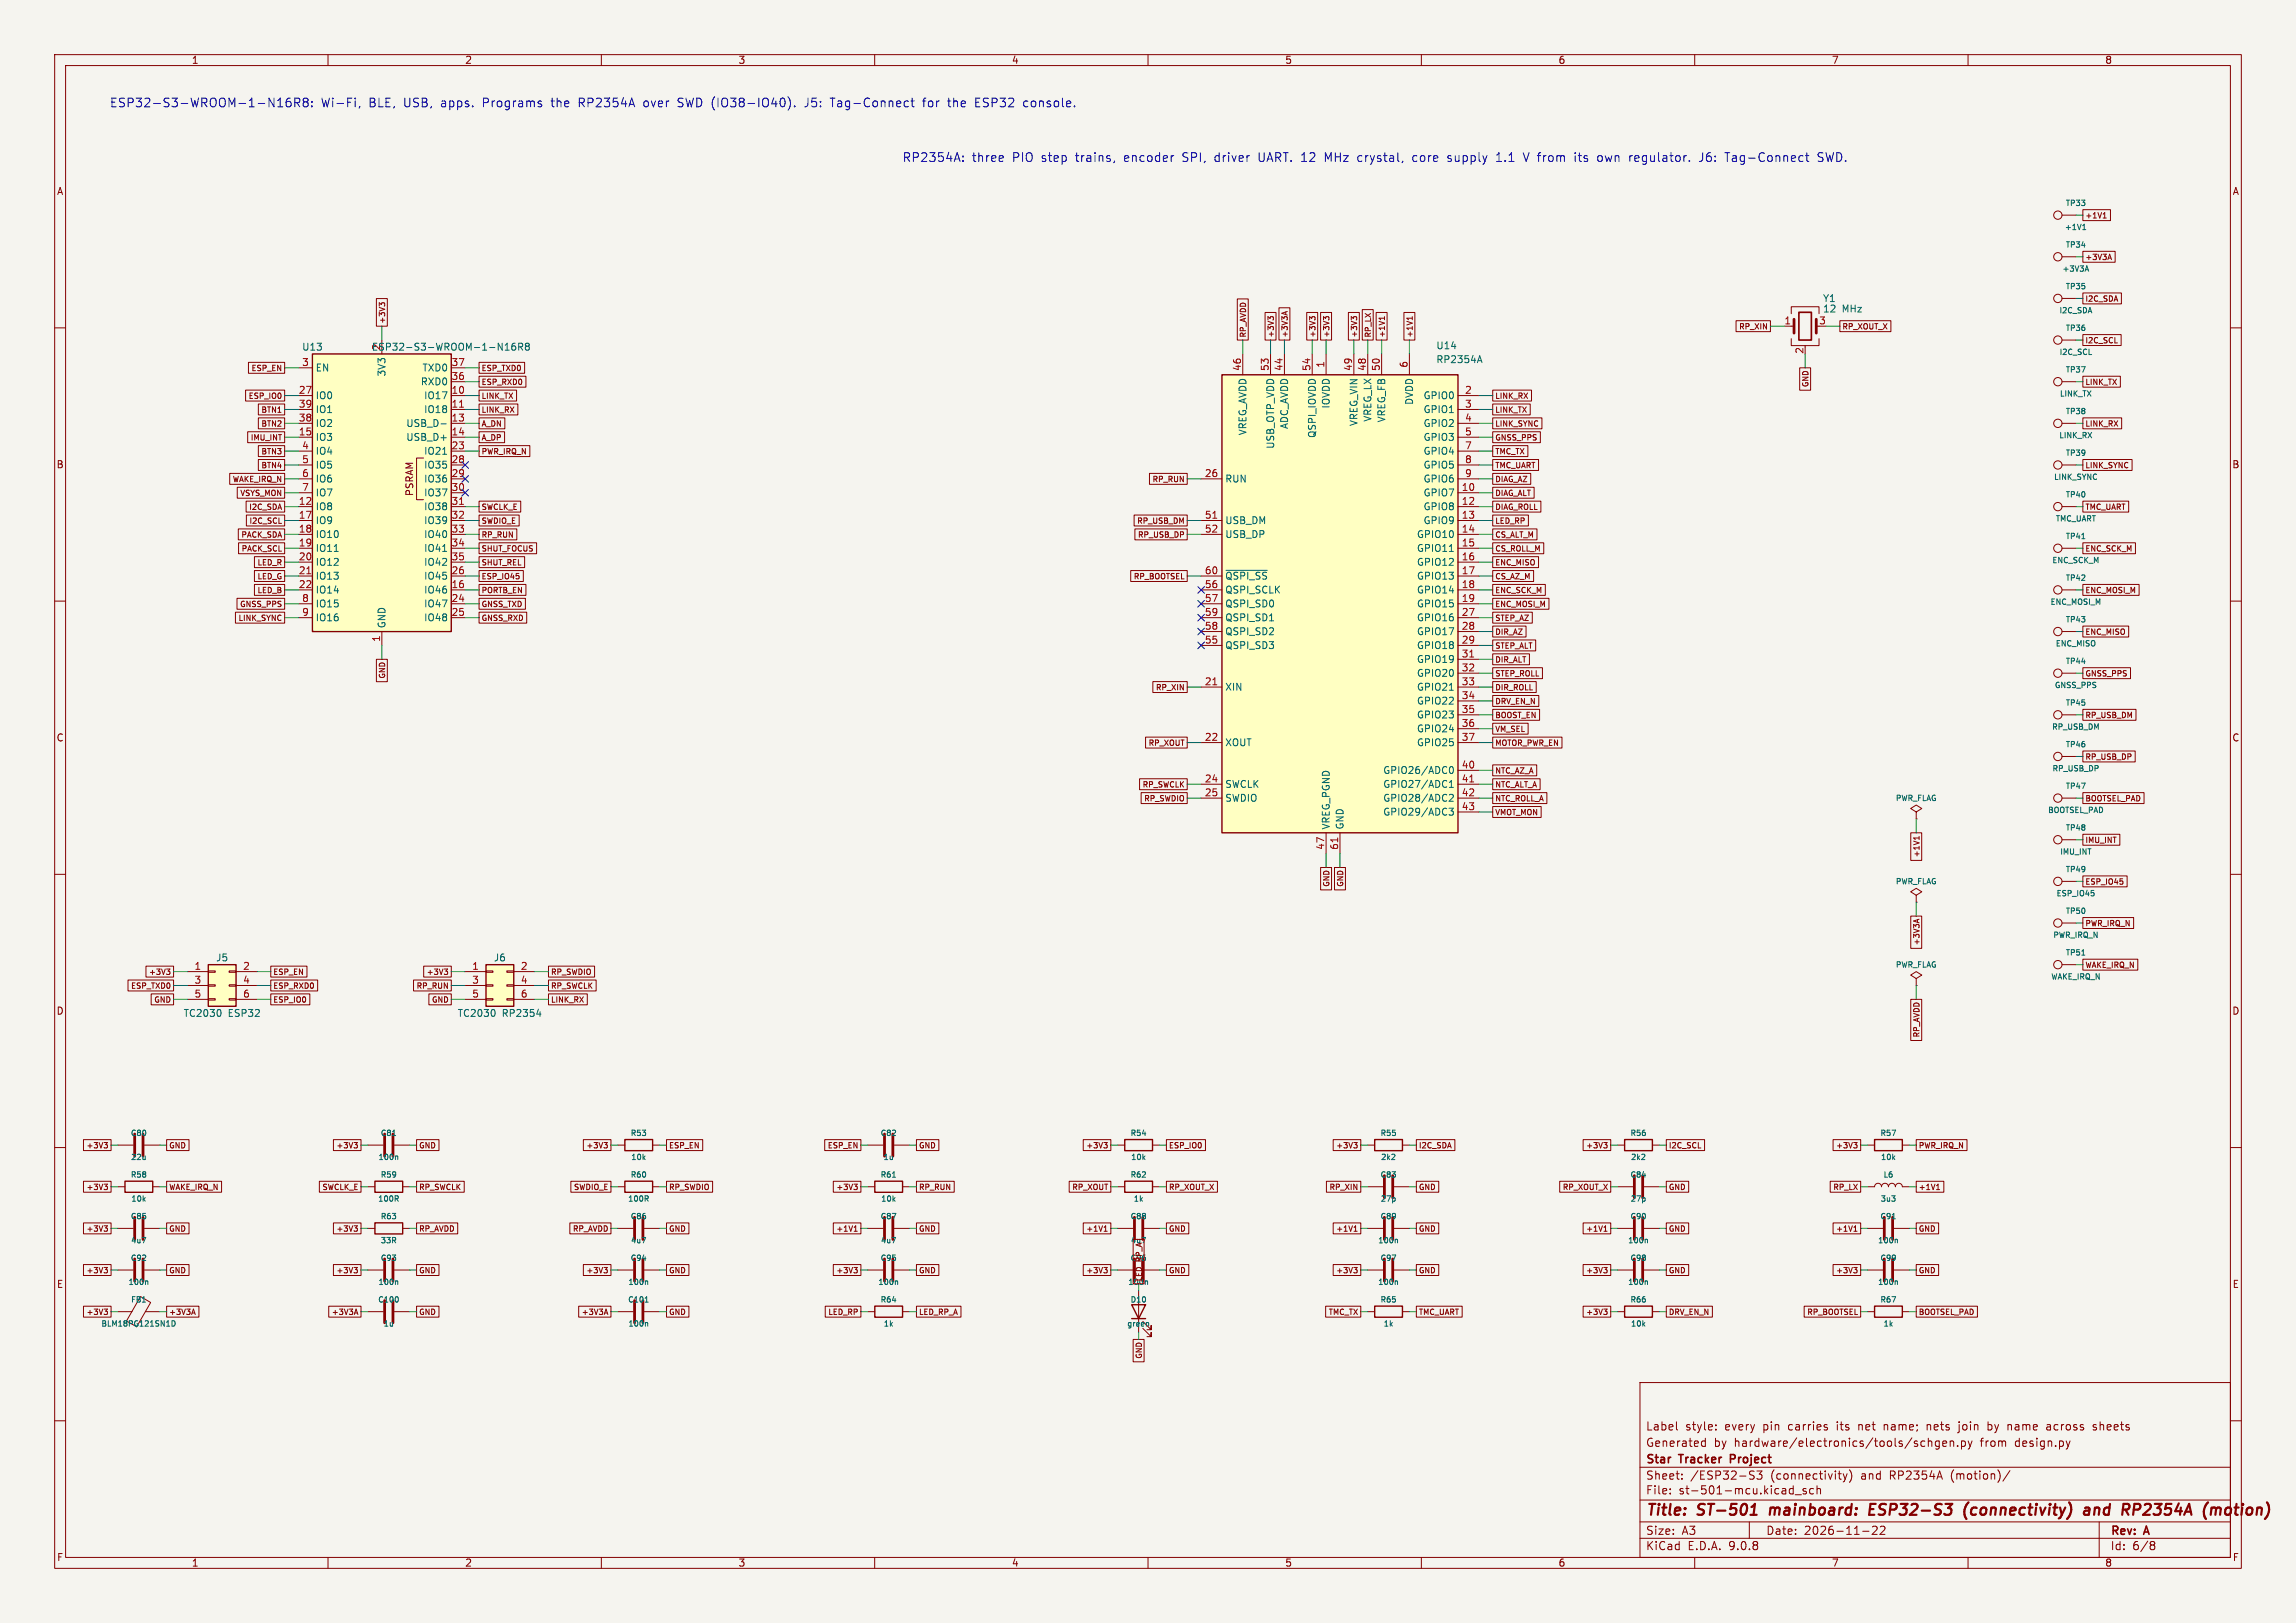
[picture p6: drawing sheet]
<svg xmlns="http://www.w3.org/2000/svg" width="420mm" height="297mm" viewBox="0 0 420 297" stroke-linecap="round" stroke-linejoin="round" font-family="sans-serif">
<defs><g id="words">
<g font-size="2.8" fill="#840000">
<text x="301" y="277.9">Title:</text>
<text x="310.6" y="277.9">ST-501</text>
<text x="324.6" y="277.9">mainboard:</text>
<text x="343.6" y="277.9">ESP32-S3</text>
<text x="361.7" y="277.9">(connectivity)</text>
<text x="384.5" y="277.9">and</text>
<text x="392.3" y="277.9">RP2354A</text>
<text x="407.9" y="277.9">(motion)</text>
</g>
<g font-size="2.2" fill="#0000c2">
<text x="20" y="19.8">ESP32-S3-WROOM-1-N16R8:</text>
<text x="58.7" y="19.8">Wi-Fi,</text>
<text x="67.5" y="19.8">BLE,</text>
<text x="74" y="19.8">USB,</text>
<text x="80.9" y="19.8">apps.</text>
<text x="88.6" y="19.8">Programs</text>
<text x="101.4" y="19.8">the</text>
<text x="106.4" y="19.8">RP2354A</text>
<text x="118.5" y="19.8">over</text>
<text x="124.9" y="19.8">SWD (IO38-IO40).</text>
<text x="148.4" y="19.8">J5:</text>
<text x="153.2" y="19.8">Tag-Connect</text>
<text x="170.3" y="19.8">for</text>
<text x="175" y="19.8">the</text>
<text x="180.1" y="19.8">ESP32</text>
<text x="189.1" y="19.8">console.</text>
<text x="165" y="29.8">RP2354A:</text>
<text x="177.8" y="29.8">three</text>
<text x="185.2" y="29.8">PIO step</text>
<text x="197" y="29.8">trains,</text>
<text x="206" y="29.8">encoder</text>
<text x="216.8" y="29.8">SPI,</text>
<text x="222.8" y="29.8">driver</text>
<text x="230.9" y="29.8">UART. 12</text>
<text x="243.3" y="29.8">MHz</text>
<text x="249.5" y="29.8">crystal,</text>
<text x="259.7" y="29.8">core</text>
<text x="266.2" y="29.8">supply</text>
<text x="275.3" y="29.8">1.1</text>
<text x="280.4" y="29.8">V from</text>
<text x="290" y="29.8">its</text>
<text x="294.3" y="29.8">own</text>
<text x="300.3" y="29.8">regulator.</text>
<text x="313.3" y="29.8">J6:</text>
<text x="318.1" y="29.8">Tag-Connect</text>
<text x="335.2" y="29.8">SWD.</text>
</g>
<g font-size="2.1" fill="#840000">
<text x="301" y="262">Label</text>
<text x="308.3" y="262">style:</text>
<text x="315.6" y="262">every</text>
<text x="322.7" y="262">pin</text>
<text x="327.4" y="262">carries</text>
<text x="336.4" y="262">its</text>
<text x="340.5" y="262">net</text>
<text x="345.3" y="262">name;</text>
<text x="353.3" y="262">nets</text>
<text x="359.3" y="262">join</text>
<text x="364.8" y="262">by</text>
<text x="368.6" y="262">name</text>
<text x="375.9" y="262">across</text>
<text x="384.5" y="262">sheets</text>
<text x="301" y="268.2">Star</text>
<text x="301" y="265">Generated</text>
<text x="307.3" y="268.2">Tracker</text>
<text x="313.5" y="265">by</text>
<text x="317.2" y="268.2">Project</text>
<text x="317.3" y="265">hardware/electronics/tools/schgen.py</text>
<text x="362.5" y="265">from</text>
<text x="368.9" y="265">design.py</text>
<text x="301" y="273.7">File:</text>
<text x="301" y="271">Sheet:</text>
<text x="307.1" y="273.7">st-501-mcu.kicad_sch</text>
<text x="309.2" y="271">/ESP32-S3</text>
<text x="323.9" y="271">(connectivity)</text>
<text x="340.6" y="271">and</text>
<text x="346" y="271">RP2354A</text>
<text x="357.3" y="271">(motion)/</text>
<text x="301" y="281.1">Size:</text>
<text x="307.6" y="281.1">A3</text>
<text x="323" y="281.1">Date:</text>
<text x="330" y="281.1">2026-11-22</text>
<text x="386" y="281.3">Rev:</text>
<text x="392.4" y="281.3">A</text>
<text x="301" y="283.9">KiCad</text>
<text x="308.7" y="283.9">E.D.A.</text>
<text x="316.3" y="283.9">9.0.8</text>
<text x="386" y="283.9">Id:</text>
<text x="390.1" y="283.9">6/8</text>
</g>
<g font-size="1.8" fill="#840000">
<text x="35" y="11.9">1</text>
<text x="85" y="11.9">2</text>
<text x="135" y="11.9">3</text>
<text x="185" y="11.9">4</text>
<text x="235" y="11.9">5</text>
<text x="285" y="11.9">6</text>
<text x="335" y="11.9">7</text>
<text x="385" y="11.9">8</text>
<text x="10.3" y="35.9">A</text>
<text x="408.3" y="35.9">A</text>
<text x="10.3" y="85.9">B</text>
<text x="408.2" y="85.9">B</text>
<text x="75.8" y="90.9" transform="rotate(-90 75.8 90.9)">PSRAM</text>
<text x="10.3" y="135.9">C</text>
<text x="408.2" y="135.9">C</text>
<text x="10.3" y="185.9">D</text>
<text x="408.2" y="185.9">D</text>
<text x="10.3" y="235.9">E</text>
<text x="408.3" y="235.9">E</text>
<text x="10.3" y="285.9">F</text>
<text x="35" y="286.9">1</text>
<text x="85" y="286.9">2</text>
<text x="135" y="286.9">3</text>
<text x="185" y="286.9">4</text>
<text x="235" y="286.9">5</text>
<text x="285" y="286.9">6</text>
<text x="335" y="286.9">7</text>
<text x="385" y="286.9">8</text>
<text x="408.3" y="285.9">F</text>
</g>
<g font-size="1.8" fill="#a90000">
<text x="326.3" y="59.4">1</text>
<text x="332.7" y="59.4">3</text>
<text x="329.9" y="64.8" transform="rotate(-90 329.9 64.8)">2</text>
<text x="55.2" y="67.1">3</text>
<text x="82.5" y="67.1">37</text>
<text x="82.5" y="69.6">36</text>
<text x="227.1" y="68" transform="rotate(-90 227.1 68)">46</text>
<text x="232.2" y="68" transform="rotate(-90 232.2 68)">53</text>
<text x="234.7" y="68" transform="rotate(-90 234.7 68)">44</text>
<text x="239.8" y="68" transform="rotate(-90 239.8 68)">54</text>
<text x="242.3" y="67.4" transform="rotate(-90 242.3 67.4)">1</text>
<text x="247.4" y="68" transform="rotate(-90 247.4 68)">49</text>
<text x="249.9" y="68" transform="rotate(-90 249.9 68)">48</text>
<text x="252.5" y="68" transform="rotate(-90 252.5 68)">50</text>
<text x="257.6" y="67.4" transform="rotate(-90 257.6 67.4)">6</text>
<text x="54.6" y="72.1">27</text>
<text x="54.6" y="74.7">39</text>
<text x="54.6" y="77.2">38</text>
<text x="82.5" y="72.1">10</text>
<text x="82.5" y="74.7">11</text>
<text x="82.5" y="77.2">13</text>
<text x="267.9" y="72.1">2</text>
<text x="267.9" y="74.7">3</text>
<text x="267.9" y="77.2">4</text>
<text x="54.6" y="79.8">15</text>
<text x="55.2" y="82.3">4</text>
<text x="82.5" y="79.8">14</text>
<text x="82.5" y="82.3">23</text>
<text x="267.9" y="79.8">5</text>
<text x="267.9" y="82.3">7</text>
<text x="55.2" y="84.8">5</text>
<text x="55.2" y="87.4">6</text>
<text x="55.2" y="89.9">7</text>
<text x="82.5" y="84.8">28</text>
<text x="82.5" y="87.4">29</text>
<text x="82.5" y="89.9">30</text>
<text x="220.3" y="87.4">26</text>
<text x="267.3" y="89.9">10</text>
<text x="267.9" y="84.8">8</text>
<text x="267.9" y="87.4">9</text>
<text x="54.6" y="92.5">12</text>
<text x="54.6" y="95">17</text>
<text x="82.5" y="92.5">31</text>
<text x="82.5" y="95">32</text>
<text x="220.3" y="95">51</text>
<text x="267.3" y="92.5">12</text>
<text x="267.3" y="95">13</text>
<text x="54.6" y="97.5">18</text>
<text x="54.6" y="100.1">19</text>
<text x="82.5" y="97.5">33</text>
<text x="82.5" y="100.1">34</text>
<text x="220.3" y="97.5">52</text>
<text x="267.3" y="97.5">14</text>
<text x="267.3" y="100.1">15</text>
<text x="54.6" y="102.6">20</text>
<text x="54.6" y="105.2">21</text>
<text x="54.6" y="107.7">22</text>
<text x="82.5" y="102.6">35</text>
<text x="82.5" y="105.2">26</text>
<text x="82.5" y="107.7">16</text>
<text x="220.3" y="105.2">60</text>
<text x="220.3" y="107.7">56</text>
<text x="267.3" y="102.6">16</text>
<text x="267.3" y="105.2">17</text>
<text x="267.3" y="107.7">18</text>
<text x="55.2" y="110.2">8</text>
<text x="55.2" y="112.8">9</text>
<text x="82.5" y="110.2">24</text>
<text x="82.5" y="112.8">25</text>
<text x="220.3" y="110.2">57</text>
<text x="220.3" y="112.8">59</text>
<text x="267.3" y="110.2">19</text>
<text x="267.3" y="112.8">27</text>
<text x="69.6" y="117.5" transform="rotate(-90 69.6 117.5)">1</text>
<text x="220.3" y="115.3">58</text>
<text x="220.3" y="117.9">55</text>
<text x="267.3" y="115.3">28</text>
<text x="267.3" y="117.9">29</text>
<text x="220.3" y="125.5">21</text>
<text x="267.3" y="120.4">31</text>
<text x="267.3" y="122.9">32</text>
<text x="267.3" y="125.5">33</text>
<text x="267.3" y="128">34</text>
<text x="267.3" y="130.6">35</text>
<text x="220.3" y="135.6">22</text>
<text x="267.3" y="133.1">36</text>
<text x="267.3" y="135.6">37</text>
<text x="220.3" y="143.3">24</text>
<text x="267.3" y="140.7">40</text>
<text x="267.3" y="143.3">41</text>
<text x="220.3" y="145.8">25</text>
<text x="267.3" y="145.8">42</text>
<text x="267.3" y="148.3">43</text>
<text x="242.3" y="155.6" transform="rotate(-90 242.3 155.6)">47</text>
<text x="244.9" y="155.6" transform="rotate(-90 244.9 155.6)">61</text>
<text x="35.5" y="177.5">1</text>
<text x="44.4" y="177.5">2</text>
<text x="86.3" y="177.5">1</text>
<text x="95.2" y="177.5">2</text>
<text x="35.5" y="180.1">3</text>
<text x="35.5" y="182.6">5</text>
<text x="44.4" y="180.1">4</text>
<text x="44.4" y="182.6">6</text>
<text x="86.3" y="180.1">3</text>
<text x="86.3" y="182.6">5</text>
<text x="95.2" y="180.1">4</text>
<text x="95.2" y="182.6">6</text>
</g>
<g font-size="1.8" fill="#006464">
<text x="333.4" y="55.5">Y1</text>
<text x="333.4" y="57.4">12</text>
<text x="337" y="57.4">MHz</text>
<text x="55.2" y="64.4">U13</text>
<text x="67.9" y="64.4">ESP32-S3-WROOM-1-N16R8</text>
<text x="69.6" y="64.2" transform="rotate(-90 69.6 64.2)">2</text>
<text x="262.6" y="64.1">U14</text>
<text x="57.7" y="68.2">EN</text>
<text x="70.7" y="69" transform="rotate(-90 70.7 69)">3V3</text>
<text x="76.9" y="70.7">RXD0</text>
<text x="77.2" y="68.2">TXD0</text>
<text x="262.6" y="66.6">RP2354A</text>
<text x="57.7" y="73.3">IO0</text>
<text x="57.7" y="75.8">IO1</text>
<text x="77.5" y="73.3">IO17</text>
<text x="77.5" y="75.8">IO18</text>
<text x="243.4" y="74.9" transform="rotate(-90 243.4 74.9)">IOVDD</text>
<text x="251.1" y="77.3" transform="rotate(-90 251.1 77.3)">VREG_LX</text>
<text x="253.6" y="77.4" transform="rotate(-90 253.6 77.4)">VREG_FB</text>
<text x="258.7" y="74.2" transform="rotate(-90 258.7 74.2)">DVDD</text>
<text x="260.3" y="73.3">GPIO0</text>
<text x="260.3" y="75.8">GPIO1</text>
<text x="57.7" y="78.3">IO2</text>
<text x="57.7" y="80.9">IO3</text>
<text x="57.7" y="83.4">IO4</text>
<text x="74.2" y="78.3">USB_D-</text>
<text x="74.2" y="80.9">USB_D+</text>
<text x="77.5" y="83.4">IO21</text>
<text x="228.2" y="79.8" transform="rotate(-90 228.2 79.8)">VREG_AVDD</text>
<text x="233.3" y="82.2" transform="rotate(-90 233.3 82.2)">USB_OTP_VDD</text>
<text x="235.8" y="78.6" transform="rotate(-90 235.8 78.6)">ADC_AVDD</text>
<text x="240.9" y="80.2" transform="rotate(-90 240.9 80.2)">QSPI_IOVDD</text>
<text x="248.5" y="78.1" transform="rotate(-90 248.5 78.1)">VREG_VIN</text>
<text x="260.3" y="78.3">GPIO2</text>
<text x="260.3" y="80.9">GPIO3</text>
<text x="260.3" y="83.4">GPIO4</text>
<text x="57.7" y="86">IO5</text>
<text x="57.7" y="88.5">IO6</text>
<text x="77.5" y="86">IO35</text>
<text x="77.5" y="88.5">IO36</text>
<text x="224" y="88.5">RUN</text>
<text x="260.3" y="86">GPIO5</text>
<text x="260.3" y="88.5">GPIO6</text>
<text x="57.7" y="91">IO7</text>
<text x="57.7" y="93.6">IO8</text>
<text x="77.5" y="91">IO37</text>
<text x="77.5" y="93.6">IO38</text>
<text x="260.3" y="91">GPIO7</text>
<text x="260.3" y="93.6">GPIO8</text>
<text x="57.7" y="96.1">IO9</text>
<text x="57.7" y="98.7">IO10</text>
<text x="57.7" y="101.2">IO11</text>
<text x="77.5" y="96.1">IO39</text>
<text x="77.5" y="98.7">IO40</text>
<text x="77.5" y="101.2">IO41</text>
<text x="224" y="96.1">USB_DM</text>
<text x="224" y="98.7">USB_DP</text>
<text x="259.1" y="98.7">GPIO10</text>
<text x="259.1" y="101.2">GPIO11</text>
<text x="260.3" y="96.1">GPIO9</text>
<text x="57.7" y="103.7">IO12</text>
<text x="57.7" y="106.3">IO13</text>
<text x="77.5" y="103.7">IO42</text>
<text x="77.5" y="106.3">IO45</text>
<text x="224" y="106.3">~{QSPI_SS}</text>
<text x="259.1" y="103.7">GPIO12</text>
<text x="259.1" y="106.3">GPIO13</text>
<text x="57.7" y="108.8">IO14</text>
<text x="57.7" y="111.4">IO15</text>
<text x="57.7" y="113.9">IO16</text>
<text x="77.5" y="108.8">IO46</text>
<text x="77.5" y="111.4">IO47</text>
<text x="77.5" y="113.9">IO48</text>
<text x="224" y="108.8">QSPI_SCLK</text>
<text x="224" y="111.4">QSPI_SD0</text>
<text x="224" y="113.9">QSPI_SD1</text>
<text x="259.1" y="108.8">GPIO14</text>
<text x="259.1" y="111.4">GPIO15</text>
<text x="259.1" y="113.9">GPIO16</text>
<text x="70.7" y="115.1" transform="rotate(-90 70.7 115.1)">GND</text>
<text x="224" y="116.4">QSPI_SD2</text>
<text x="224" y="119">QSPI_SD3</text>
<text x="259.1" y="116.4">GPIO17</text>
<text x="259.1" y="119">GPIO18</text>
<text x="259.1" y="121.5">GPIO19</text>
<text x="259.1" y="124.1">GPIO20</text>
<text x="224" y="126.6">XIN</text>
<text x="259.1" y="126.6">GPIO21</text>
<text x="259.1" y="129.1">GPIO22</text>
<text x="259.1" y="131.7">GPIO23</text>
<text x="224" y="136.8">XOUT</text>
<text x="259.1" y="134.2">GPIO24</text>
<text x="259.1" y="136.8">GPIO25</text>
<text x="252.9" y="141.8">GPIO26/ADC0</text>
<text x="224" y="144.4">SWCLK</text>
<text x="224" y="146.9">SWDIO</text>
<text x="252.9" y="144.4">GPIO27/ADC1</text>
<text x="252.9" y="146.9">GPIO28/ADC2</text>
<text x="252.9" y="149.5">GPIO29/ADC3</text>
<text x="243.4" y="151.9" transform="rotate(-90 243.4 151.9)">VREG_PGND</text>
<text x="246" y="151.9" transform="rotate(-90 246 151.9)">GND</text>
<text x="39.4" y="176.1">J5</text>
<text x="90.2" y="176.1">J6</text>
<text x="33.5" y="186.3">TC2030</text>
<text x="41.7" y="186.3">ESP32</text>
<text x="83.6" y="186.3">TC2030</text>
<text x="91.9" y="186.3">RP2354</text>
</g>
<g font-size="1.4" fill="#006464">
<text x="377.8" y="37.9">TP33</text>
<text x="377.6" y="42.3">+1V1</text>
<text x="377.8" y="45.5">TP34</text>
<text x="377.2" y="49.9">+3V3A</text>
<text x="377.8" y="53.1">TP35</text>
<text x="376.6" y="57.5">I2C_SDA</text>
<text x="376.6" y="65.2">I2C_SCL</text>
<text x="377.8" y="60.8">TP36</text>
<text x="377.8" y="68.4">TP37</text>
<text x="376.7" y="72.8">LINK_TX</text>
<text x="377.8" y="76">TP38</text>
<text x="376.6" y="80.4">LINK_RX</text>
<text x="377.8" y="83.6">TP39</text>
<text x="375.6" y="88">LINK_SYNC</text>
<text x="375.9" y="95.6">TMC_UART</text>
<text x="377.8" y="91.2">TP40</text>
<text x="377.8" y="98.9">TP41</text>
<text x="375.3" y="103.3">ENC_SCK_M</text>
<text x="377.8" y="106.5">TP42</text>
<text x="375" y="110.9">ENC_MOSI_M</text>
<text x="375.9" y="118.5">ENC_MISO</text>
<text x="377.8" y="114.1">TP43</text>
<text x="377.8" y="121.7">TP44</text>
<text x="375.8" y="126.1">GNSS_PPS</text>
<text x="377.8" y="129.3">TP45</text>
<text x="375.3" y="133.7">RP_USB_DM</text>
<text x="377.8" y="137">TP46</text>
<text x="375.3" y="141.4">RP_USB_DP</text>
<text x="346.7" y="146.8">PWR_FLAG</text>
<text x="374.5" y="149">BOOTSEL_PAD</text>
<text x="377.8" y="144.6">TP47</text>
<text x="377.8" y="152.2">TP48</text>
<text x="376.7" y="156.6">IMU_INT</text>
<text x="377.8" y="159.8">TP49</text>
<text x="346.7" y="162">PWR_FLAG</text>
<text x="376.1" y="164.2">ESP_IO45</text>
<text x="377.8" y="167.4">TP50</text>
<text x="375.5" y="171.8">PWR_IRQ_N</text>
<text x="346.7" y="177.3">PWR_FLAG</text>
<text x="375.1" y="179.5">WAKE_IRQ_N</text>
<text x="377.8" y="175.1">TP51</text>
<text x="23.8" y="208.1">C80</text>
<text x="69.5" y="208.1">C81</text>
<text x="115.3" y="208.1">R53</text>
<text x="161" y="208.1">C82</text>
<text x="206.7" y="208.1">R54</text>
<text x="252.4" y="208.1">R55</text>
<text x="298.1" y="208.1">R56</text>
<text x="343.9" y="208.1">R57</text>
<text x="23.8" y="215.7">R58</text>
<text x="23.9" y="212.5">22u</text>
<text x="69.1" y="212.5">100n</text>
<text x="69.5" y="215.7">R59</text>
<text x="115.3" y="215.7">R60</text>
<text x="115.4" y="212.5">10k</text>
<text x="161" y="215.7">R61</text>
<text x="161.5" y="212.5">1u</text>
<text x="206.7" y="215.7">R62</text>
<text x="206.8" y="212.5">10k</text>
<text x="252.4" y="215.7">C83</text>
<text x="252.5" y="212.5">2k2</text>
<text x="298.1" y="215.7">C84</text>
<text x="298.2" y="212.5">2k2</text>
<text x="344" y="212.5">10k</text>
<text x="344.4" y="215.7">L6</text>
<text x="23.9" y="220.1">10k</text>
<text x="69.1" y="220.1">100R</text>
<text x="114.8" y="220.1">100R</text>
<text x="161.1" y="220.1">10k</text>
<text x="207.3" y="220.1">1k</text>
<text x="252.5" y="220.1">27p</text>
<text x="298.2" y="220.1">27p</text>
<text x="343.9" y="220.1">3u3</text>
<text x="23.8" y="223.3">C85</text>
<text x="23.9" y="227.7">4u7</text>
<text x="69.5" y="223.3">R63</text>
<text x="69.5" y="227.7">33R</text>
<text x="115.3" y="223.3">C86</text>
<text x="115.3" y="227.7">4u7</text>
<text x="161" y="223.3">C87</text>
<text x="161" y="227.7">4u7</text>
<text x="206.7" y="223.3">C88</text>
<text x="252" y="227.7">100n</text>
<text x="252.4" y="223.3">C89</text>
<text x="297.7" y="227.7">100n</text>
<text x="298.1" y="223.3">C90</text>
<text x="343.4" y="227.7">100n</text>
<text x="343.9" y="223.3">C91</text>
<text x="23.8" y="230.9">C92</text>
<text x="69.5" y="230.9">C93</text>
<text x="115.3" y="230.9">C94</text>
<text x="161" y="230.9">C95</text>
<text x="252.4" y="230.9">C97</text>
<text x="298.1" y="230.9">C98</text>
<text x="343.9" y="230.9">C99</text>
<text x="23.4" y="235.3">100n</text>
<text x="23.9" y="238.6">FB1</text>
<text x="69.1" y="238.6">C100</text>
<text x="69.1" y="235.3">100n</text>
<text x="114.8" y="238.6">C101</text>
<text x="114.8" y="235.3">100n</text>
<text x="160.6" y="235.3">100n</text>
<text x="161" y="238.6">R64</text>
<text x="206.7" y="238.6">D10</text>
<text x="252" y="235.3">100n</text>
<text x="252.4" y="238.6">R65</text>
<text x="297.7" y="235.3">100n</text>
<text x="298.1" y="238.6">R66</text>
<text x="343.4" y="235.3">100n</text>
<text x="343.9" y="238.6">R67</text>
<text x="18.4" y="243">BLM18PG121SN1D</text>
<text x="70.1" y="243">1u</text>
<text x="114.8" y="243">100n</text>
<text x="161.6" y="243">1k</text>
<text x="206.1" y="243">green</text>
<text x="253" y="243">1k</text>
<text x="298.2" y="243">10k</text>
<text x="344.4" y="243">1k</text>
</g>
<g font-size="1.4" fill="#840000">
<text x="381.4" y="40.2">+1V1</text>
<text x="381.4" y="47.8">+3V3A</text>
<text x="70.6" y="59.3" transform="rotate(-90 70.6 59.3)">+3V3</text>
<text x="381.4" y="55.4">I2C_SDA</text>
<text x="228.1" y="61.9" transform="rotate(-90 228.1 61.9)">RP_AVDD</text>
<text x="233.2" y="61.9" transform="rotate(-90 233.2 61.9)">+3V3</text>
<text x="235.7" y="61.9" transform="rotate(-90 235.7 61.9)">+3V3A</text>
<text x="240.8" y="61.9" transform="rotate(-90 240.8 61.9)">+3V3</text>
<text x="243.4" y="61.9" transform="rotate(-90 243.4 61.9)">+3V3</text>
<text x="248.4" y="61.9" transform="rotate(-90 248.4 61.9)">+3V3</text>
<text x="251" y="61.9" transform="rotate(-90 251 61.9)">RP_LX</text>
<text x="253.5" y="61.9" transform="rotate(-90 253.5 61.9)">+1V1</text>
<text x="258.6" y="61.9" transform="rotate(-90 258.6 61.9)">+1V1</text>
<text x="318" y="60.5">RP_XIN</text>
<text x="336.9" y="60.5">RP_XOUT_X</text>
<text x="381.4" y="63">I2C_SCL</text>
<text x="45.9" y="68.1">ESP_EN</text>
<text x="88" y="68.1">ESP_TXD0</text>
<text x="88" y="70.6">ESP_RXD0</text>
<text x="331" y="71" transform="rotate(-90 331 71)">GND</text>
<text x="381.4" y="70.6">LINK_TX</text>
<text x="45.3" y="73.2">ESP_IO0</text>
<text x="47.7" y="75.7">BTN1</text>
<text x="88" y="73.2">LINK_TX</text>
<text x="88" y="75.7">LINK_RX</text>
<text x="273.4" y="75.7">LINK_TX</text>
<text x="273.4" y="73.2">LINK_RX</text>
<text x="45.7" y="80.8">IMU_INT</text>
<text x="47.7" y="83.3">BTN3</text>
<text x="47.7" y="78.3">BTN2</text>
<text x="88" y="78.3">A_DN</text>
<text x="88" y="80.8">A_DP</text>
<text x="88" y="83.3">PWR_IRQ_N</text>
<text x="273.4" y="83.3">TMC_TX</text>
<text x="273.4" y="80.8">GNSS_PPS</text>
<text x="273.4" y="78.3">LINK_SYNC</text>
<text x="381.4" y="78.3">LINK_RX</text>
<text x="42.4" y="88.4">WAKE_IRQ_N</text>
<text x="47.7" y="85.9">BTN4</text>
<text x="210.7" y="88.4">RP_RUN</text>
<text x="273.4" y="88.4">DIAG_AZ</text>
<text x="273.4" y="85.9">TMC_UART</text>
<text x="381.4" y="85.9">LINK_SYNC</text>
<text x="43.8" y="91">VSYS_MON</text>
<text x="45.4" y="93.5">I2C_SDA</text>
<text x="88" y="93.5">SWCLK_E</text>
<text x="273.4" y="93.5">DIAG_ROLL</text>
<text x="273.4" y="91">DIAG_ALT</text>
<text x="381.4" y="93.5">TMC_UART</text>
<text x="44" y="98.6">PACK_SDA</text>
<text x="44.1" y="101.1">PACK_SCL</text>
<text x="45.5" y="96">I2C_SCL</text>
<text x="88" y="101.1">SHUT_FOCUS</text>
<text x="88" y="96">SWDIO_E</text>
<text x="88" y="98.6">RP_RUN</text>
<text x="207.9" y="96">RP_USB_DM</text>
<text x="208" y="98.6">RP_USB_DP</text>
<text x="273.4" y="98.6">CS_ALT_M</text>
<text x="273.4" y="96">LED_RP</text>
<text x="273.4" y="101.1">CS_ROLL_M</text>
<text x="381.4" y="101.1">ENC_SCK_M</text>
<text x="47" y="103.7">LED_R</text>
<text x="47" y="106.2">LED_G</text>
<text x="88" y="103.7">SHUT_REL</text>
<text x="88" y="106.2">ESP_IO45</text>
<text x="207.3" y="106.2">RP_BOOTSEL</text>
<text x="273.4" y="106.2">CS_AZ_M</text>
<text x="273.4" y="103.7">ENC_MISO</text>
<text x="43.5" y="113.8">LINK_SYNC</text>
<text x="43.8" y="111.3">GNSS_PPS</text>
<text x="47" y="108.7">LED_B</text>
<text x="88" y="108.7">PORTB_EN</text>
<text x="88" y="111.3">GNSS_TXD</text>
<text x="88" y="113.8">GNSS_RXD</text>
<text x="273.4" y="113.8">STEP_AZ</text>
<text x="273.4" y="111.3">ENC_MOSI_M</text>
<text x="273.4" y="108.7">ENC_SCK_M</text>
<text x="381.4" y="108.7">ENC_MOSI_M</text>
<text x="273.4" y="118.9">STEP_ALT</text>
<text x="273.4" y="116.4">DIR_AZ</text>
<text x="381.4" y="116.4">ENC_MISO</text>
<text x="70.6" y="124.3" transform="rotate(-90 70.6 124.3)">GND</text>
<text x="273.4" y="124">STEP_ROLL</text>
<text x="273.4" y="121.5">DIR_ALT</text>
<text x="381.4" y="124">GNSS_PPS</text>
<text x="211.3" y="126.5">RP_XIN</text>
<text x="273.4" y="131.6">BOOST_EN</text>
<text x="273.4" y="129.1">DRV_EN_N</text>
<text x="273.4" y="126.5">DIR_ROLL</text>
<text x="381.4" y="131.6">RP_USB_DM</text>
<text x="210" y="136.7">RP_XOUT</text>
<text x="273.4" y="134.2">VM_SEL</text>
<text x="273.4" y="136.7">MOTOR_PWR_EN</text>
<text x="273.4" y="141.8">NTC_AZ_A</text>
<text x="381.4" y="139.2">RP_USB_DP</text>
<text x="208.9" y="144.3">RP_SWCLK</text>
<text x="209.2" y="146.9">RP_SWDIO</text>
<text x="273.4" y="144.3">NTC_ALT_A</text>
<text x="273.4" y="146.9">NTC_ROLL_A</text>
<text x="273.4" y="149.4">VMOT_MON</text>
<text x="381.4" y="146.9">BOOTSEL_PAD</text>
<text x="381.4" y="154.5">IMU_INT</text>
<text x="351.3" y="157" transform="rotate(-90 351.3 157)">+1V1</text>
<text x="243.4" y="162.4" transform="rotate(-90 243.4 162.4)">GND</text>
<text x="245.9" y="162.4" transform="rotate(-90 245.9 162.4)">GND</text>
<text x="381.4" y="162.1">ESP_IO45</text>
<text x="351.3" y="173.1" transform="rotate(-90 351.3 173.1)">+3V3A</text>
<text x="381.4" y="169.7">PWR_IRQ_N</text>
<text x="27.1" y="178.6">+3V3</text>
<text x="49.9" y="178.6">ESP_EN</text>
<text x="77.9" y="178.6">+3V3</text>
<text x="100.7" y="178.6">RP_SWDIO</text>
<text x="381.4" y="177.3">WAKE_IRQ_N</text>
<text x="23.8" y="181.1">ESP_TXD0</text>
<text x="28.1" y="183.7">GND</text>
<text x="49.9" y="183.7">ESP_IO0</text>
<text x="49.9" y="181.1">ESP_RXD0</text>
<text x="76.1" y="181.1">RP_RUN</text>
<text x="78.9" y="183.7">GND</text>
<text x="100.7" y="181.1">RP_SWCLK</text>
<text x="100.7" y="183.7">LINK_RX</text>
<text x="351.3" y="190" transform="rotate(-90 351.3 190)">RP_AVDD</text>
<text x="15.7" y="210.3">+3V3</text>
<text x="30.9" y="210.3">GND</text>
<text x="61.4" y="210.3">+3V3</text>
<text x="76.6" y="210.3">GND</text>
<text x="107.1" y="210.3">+3V3</text>
<text x="122.3" y="210.3">ESP_EN</text>
<text x="151.3" y="210.3">ESP_EN</text>
<text x="168" y="210.3">GND</text>
<text x="198.6" y="210.3">+3V3</text>
<text x="213.7" y="210.3">ESP_IO0</text>
<text x="244.3" y="210.3">+3V3</text>
<text x="259.5" y="210.3">I2C_SDA</text>
<text x="290" y="210.3">+3V3</text>
<text x="305.2" y="210.3">I2C_SCL</text>
<text x="335.7" y="210.3">+3V3</text>
<text x="350.9" y="210.3">PWR_IRQ_N</text>
<text x="15.7" y="218">+3V3</text>
<text x="30.9" y="218">WAKE_IRQ_N</text>
<text x="58.8" y="218">SWCLK_E</text>
<text x="76.6" y="218">RP_SWCLK</text>
<text x="104.8" y="218">SWDIO_E</text>
<text x="122.3" y="218">RP_SWDIO</text>
<text x="152.8" y="218">+3V3</text>
<text x="168" y="218">RP_RUN</text>
<text x="196" y="218">RP_XOUT</text>
<text x="213.7" y="218">RP_XOUT_X</text>
<text x="243" y="218">RP_XIN</text>
<text x="259.5" y="218">GND</text>
<text x="285.7" y="218">RP_XOUT_X</text>
<text x="305.2" y="218">GND</text>
<text x="335.2" y="218">RP_LX</text>
<text x="350.9" y="218">+1V1</text>
<text x="15.7" y="225.6">+3V3</text>
<text x="30.9" y="225.6">GND</text>
<text x="61.4" y="225.6">+3V3</text>
<text x="76.6" y="225.6">RP_AVDD</text>
<text x="104.7" y="225.6">RP_AVDD</text>
<text x="122.3" y="225.6">GND</text>
<text x="152.8" y="225.6">+1V1</text>
<text x="168" y="225.6">GND</text>
<text x="198.6" y="225.6">+1V1</text>
<text x="206.7" y="227.7">4u7</text>
<text x="213.7" y="225.6">GND</text>
<text x="244.3" y="225.6">+1V1</text>
<text x="259.5" y="225.6">GND</text>
<text x="290" y="225.6">+1V1</text>
<text x="305.2" y="225.6">GND</text>
<text x="335.7" y="225.6">+1V1</text>
<text x="350.9" y="225.6">GND</text>
<text x="15.7" y="233.2">+3V3</text>
<text x="30.9" y="233.2">GND</text>
<text x="61.4" y="233.2">+3V3</text>
<text x="76.6" y="233.2">GND</text>
<text x="107.1" y="233.2">+3V3</text>
<text x="122.3" y="233.2">GND</text>
<text x="152.8" y="233.2">+3V3</text>
<text x="168" y="233.2">GND</text>
<text x="198.6" y="233.2">+3V3</text>
<text x="206.7" y="230.9">C96</text>
<text x="213.7" y="233.2">GND</text>
<text x="244.3" y="233.2">+3V3</text>
<text x="259.5" y="233.2">GND</text>
<text x="290" y="233.2">+3V3</text>
<text x="305.2" y="233.2">GND</text>
<text x="335.7" y="233.2">+3V3</text>
<text x="350.9" y="233.2">GND</text>
<text x="206.3" y="235.3">100n</text>
<text x="209.1" y="234.6" transform="rotate(-90 209.1 234.6)">LED_RP_A</text>
<text x="15.7" y="240.8">+3V3</text>
<text x="30.9" y="240.8">+3V3A</text>
<text x="60.6" y="240.8">+3V3A</text>
<text x="76.6" y="240.8">GND</text>
<text x="106.3" y="240.8">+3V3A</text>
<text x="122.3" y="240.8">GND</text>
<text x="151.4" y="240.8">LED_RP</text>
<text x="168" y="240.8">LED_RP_A</text>
<text x="242.9" y="240.8">TMC_TX</text>
<text x="259.5" y="240.8">TMC_UART</text>
<text x="290" y="240.8">+3V3</text>
<text x="305.2" y="240.8">DRV_EN_N</text>
<text x="330.4" y="240.8">RP_BOOTSEL</text>
<text x="350.9" y="240.8">BOOTSEL_PAD</text>
<text x="209.1" y="248.8" transform="rotate(-90 209.1 248.8)">GND</text>
</g>
</g></defs>
<path d="M0 0h420v297h-420z" fill="#f5f4ef" stroke="#f5f4ef" stroke-width=".18"/>
<g fill="none" stroke="#840000" stroke-width=".18">
<path d="M10 10h400v277h-400zM12 12h396v273h-396zM60 10v2M110 10v2M160 10v2M210 10v2M260 10v2M310 10v2M360 10v2M10 60h2M408 60h2M10 110h2"/>
<path d="M408 110h2M10 160h2M408 160h2M10 210h2M204.5 209.6h1.2M210.8 209.6h1.3M408 210h2M300 253h108v32h-108zM10 260h2M300 278.5h108M300 274.5h108M300 268.5h108"/>
<path d="M305.5 273.2v.2M305.5 272.5v.1M306.7 261.5l.2 .2M307.7 270.5v.2M307.7 269.8v.1M311.4 263.8h.5M311.4 264.6h.5M311.9 263.2v1.5M313.9 261.5v.2M313.9 260.8v.1M320 278.5v3M320.2 269.8l.5 .2 .2 .4-.3 .3-.6-.1"/>
<path d="M322.3 269.2l-.5 .6 .4 .1v.6l-.2 .2h-.4l-.2-.2M327.9 272.4l.1 .1M328 271.9v1.5M328 273.3l-.1 .1M328.4 273.5h1.1M330.4 272.5l-.4-.1-.2 .2 .1 .2 .5 .2v.3h-.6M331.7 272.5l-.4-.1-.3 .3v.4l.2 .2h.5M332.4 272.5l.2-.1 .3 .1 .1 .9M332.4 271.9v1.5M337.2 269.7l.3 1M337.5 270.7l-.3 .5M337.9 269.7l-.4 1"/>
<path d="M338.3 269a1.72 1.72 0 0 1 0 2.3M342.5 279.4l.6-.1 .2 .1 .1 .3-1 1.1h1M343.9 279.4l.6-.1 .2 .1 .1 .3-.9 1.1h.9M344.7 260.7v1M344.7 260.8h.1M352.5 260.7v1M352.7 263.8l.2-.1 .4 .1 .1 .9M352.7 263.2v1.5M352.7 260.7l-.2 .1M354.7 263.8l-.4-.1-.3 .3v.4l.2 .2h.5M354.7 263.7v1.2l-.3 .3-.3-.1M355.4 264.2l.7-.2-.1-.2-.4-.1-.2 .2v.7h.6"/>
<path d="M356.7 263.8l.2-.1 .4 .1 .1 .9M356.7 263.7v1M358.1 264.5v.2M358.4 260.2v.1M358.4 260.7v1.3l-.3 .2M358.8 263.8l.4-.1 .3 .3v.4l-.1 .2h-.6M358.8 263.7v1.5M360 263.7l.4 1M360.4 264.7l-.4 .5M360.7 263.7l-.3 1M363.7 260.2v1.5M363.7 260.8h.5"/>
<path d="M363.7 261.6h.5M367.5 260.7h.2l.2 .2v.8M367.7 269.1l-1.3 1.9M374.4 260.8h.6l.1 .9M374.4 261.6h.7M375.1 261l-.7 .2M378.7 263.7l-.4 1M383.4 260.8l-.3-.1-.2 .2v.2l.5 .2v.3h-.5M384 278.5v6.5M408 260h2M60 285v2M110 285v2"/>
<path d="M160 285v2M210 285v2M260 285v2M300 281.5h108M310 285v2M340.7 280.2h1.2M360 285v2M393.6 282.1l.4 .1 .2 .2-.3 .3M393.6 282.7h.3M393.9 282.7l.2 .2 .1 .4-.2 .2-.4 .1"/>
</g>
<g fill="none" stroke="#840000" stroke-width=".4">
<path d="M320.2 277.2h1.1M320.6 275.7l.4-.5-.2 2M323.9 275.9l-.2 1.3M342 276.2h.7M343.1 275.2h-.9l-.3 2h1M360.1 274.9a2.35 2.35 0 0 0-.4 3.1M361 275.9l-.4 .4-.1 .5 .2 .3 .5 .1M381.4 276l.2-.1 .6 .1-.1 1.2M382.2 276.3l-.7 .1a.4 .4 0 0 0-.3 .4 .4 .4 0 0 0 .2 .4l.7-.1M383.2 275.9l-.2 1.3M383.8 275.9l-.6 .2M390.4 275.2h.8l.3 .4"/>
<path d="M391.5 275.9l-.4 .4h-.8M403.9 274.9l-.1 .1M405.1 275.9l.3 .3M405.4 276.2a.5 .5 0 0 1 .8-.2l-.1 1.2M405.4 276.2l-.2 1M407.2 276.1l-.2 .7 .3 .4"/>
</g>
<path d="M316.5 267h.6M317.1 266.2h-.6v1.5" fill="none" stroke="#840000" stroke-width=".3"/>
<path d="M205.7 208.5h5.1v2.1h-5.1z" fill="none" stroke="#840000" stroke-width=".25"/>
<path d="M57.1 64.8h25.4v50.8h-25.4z" fill="#ffffc2"/>
<path d="M57.1 64.8h25.4v50.8h-25.4zM297.2 208.5h5.1v2.1h-5.1zM342.9 208.5h5.1v2.1h-5.1z" fill="none" stroke="#840000" stroke-width=".25"/>
<g fill="none" stroke="#840000" stroke-width=".18">
<path d="M377.2 39.4h2.5M326.4 59.7h1.8M327.7 57.4v-1.3h5v1.3M377.2 54.6h2.5M377.2 47h2.5M54.6 67.3h2.5M54.6 72.4h2.5M54.6 74.9h2.5M54.6 77.5h2.5M69.8 62.2v2.6M82.5 67.3h2.6M82.5 72.4h2.6"/>
<path d="M82.5 74.9h2.6M82.5 77.5h2.6M82.5 69.9h2.6M327.7 62v1.2h5v-1.2M330.2 63.2v.3M54.6 80h2.5M54.6 82.6h2.5M54.6 85.1h2.5M54.6 87.6h2.5M54.6 90.2h2.5M54.6 92.7h2.5M54.6 95.3h2.5"/>
<path d="M54.6 97.8h2.5M77.5 83.8h-1.3v7.6h1.3M82.5 80h2.6M82.5 82.6h2.6M82.5 85.1h2.6M82.5 87.6h2.6M82.5 90.2h2.6M82.5 92.7h2.6M82.5 95.3h2.6M82.5 97.8h2.6M54.6 100.3h2.5M54.6 102.9h2.5"/>
<path d="M54.6 105.4h2.5M54.6 108h2.5M54.6 110.5h2.5M54.6 113h2.5M69.8 115.6v2.5M82.5 100.3h2.6M82.5 102.9h2.6M82.5 105.4h2.6M82.5 108h2.6M82.5 110.5h2.6M82.5 113h2.6M350.5 148.6l1-.6-1-.7-1 .7 1 .6v1.3"/>
<path d="M350.5 149.9h.1M350.5 163.8l1-.6-1-.6-1 .6 1 .6v1.3M350.5 165.1h.1M350.5 179.1l1-.7-1-.6-1 .6 1 .7v1.2M350.5 180.3h.1M295.9 209.6h1.3M302.3 209.6h1.2M341.6 209.6h1.3M348 209.6h1.2"/>
<circle cx="376.4" cy="39.4" r=".76"/>
<circle cx="376.4" cy="47" r=".76"/>
<circle cx="376.4" cy="54.6" r=".76"/>
</g>
<g fill="none" stroke="#006464" stroke-width=".18">
<path d="M381 42h.5M381.1 41.3l.2-.3v1M381.5 49.4h.5M381.7 48.6l.4 1M80.7 77.6h.9M92.4 64.1h.7M92.4 63.2l.4-.4v1.3M94.2 62.8l-.3 .1a.86 .86 0 0 0 0 1.2l.4-.1v-.5l-.2-.2-.4 .1-.1 .1M94.9 63.5l.6-.1 .1-.2v-.3l-.7-.1v1.3M95.2 63.5l.4 .6M96.3 63.4l-.2 .2 .1 .4 .1 .1 .4-.1 .1-.2v-.2l-.2-.2M96.3 63.4l-.2-.3 .2-.3h.3l.2 .3-.2 .3"/>
<path d="M96.3 63.4h.3M81 83.1h.7M61.1 100.9h.8M81 100.9h.7"/>
</g>
<path d="M84.1 74.5h.7M84.1 92.3h.7M56.1 105h.7" fill="none" stroke="#a90000" stroke-width=".18"/>
<path d="M328.2 58.4v2.6M332.2 58.4v2.6" fill="none" stroke="#840000" stroke-width=".51"/>
<path d="M329.1 57.2h2.2v5h-2.2z" fill="none" stroke="#840000" stroke-width=".3"/>
<path d="M38.1 176.5h5.1v7.7h-5.1z" fill="#ffffc2"/>
<path d="M38.1 176.5h5.1v7.7h-5.1zM22.9 216.2h5v2h-5zM68.6 216.2h5.1v2h-5.1zM251.5 208.5h5v2.1h-5zM68.6 223.8h5.1v2h-5.1zM297.2 239h5.1v2h-5.1zM342.9 239h5.1v2h-5.1z" fill="none" stroke="#840000" stroke-width=".25"/>
<g fill="none" stroke="#840000" stroke-width=".18">
<path d="M377.2 62.2h2.5M377.2 153.7h2.5M34.3 177.8h3.8M38.1 177.7h1.3v.2h-1.3zM41.9 177.7h1.3v.2h-1.3zM43.2 177.8h3.8M377.2 161.3h2.5M377.2 176.5h2.5M377.2 168.9h2.5M34.3 180.3h3.8M34.3 182.9h3.8M38.1 180.2h1.3v.3h-1.3z"/>
<path d="M38.1 182.8h1.3v.2h-1.3zM41.9 180.2h1.3v.3h-1.3zM41.9 182.8h1.3v.2h-1.3zM43.2 180.3h3.8M43.2 182.9h3.8M21.6 209.6h2.8M21.6 217.2h1.3M26.4 209.6h2.8M27.9 217.2h1.3M67.3 209.6h2.8M67.3 217.2h1.3M72.1 209.6h2.8"/>
<path d="M73.7 217.2h1.2M250.2 209.6h1.3M256.5 209.6h1.3M295.9 217.2h2.8M300.7 217.2h2.8M341.6 217.2h1.3a.64 .64 0 0 1 .6-.7 .64 .64 0 0 1 .7 .7 .64 .64 0 0 1 .6-.7 .64 .64 0 0 1 .6 .7 .64 .64 0 0 1 .7-.7 .64 .64 0 0 1 .6 .7 .64 .64 0 0 1 .6-.7 .64 .64 0 0 1 .7 .7h1.2M21.6 224.8h2.8M21.6 232.4h2.8M25.7 237.3l1.9 1.1-2.6 4.4-1.9-1.1zM26.4 224.8h2.8M26.4 232.4h2.8M67.3 224.8h1.3"/>
<path d="M67.3 232.4h2.8M72.1 232.4h2.8M73.7 224.8h1.2M295.9 224.8h2.8M295.9 232.4h2.8M300.7 224.8h2.8M300.7 232.4h2.8M341.6 224.8h2.8M341.6 232.4h2.8M346.5 224.8h2.7M346.5 232.4h2.7M21.6 240h2.5"/>
<path d="M26.6 240h2.6M67.3 240h2.8M72.1 240h2.8M295.9 240h1.3M302.3 240h1.2M341.6 240h1.3M348 240h1.2"/>
<circle cx="376.4" cy="62.2" r=".76"/>
<circle cx="376.4" cy="153.7" r=".76"/>
<circle cx="376.4" cy="161.3" r=".76"/>
<circle cx="376.4" cy="176.5" r=".76"/>
<circle cx="376.4" cy="168.9" r=".76"/>
</g>
<g fill="none" stroke="#006464" stroke-width=".18">
<path d="M380.8 174.8h.6M40.3 184.9l.1 .3-.1 .7M71.8 207.8h.6M72.5 211.5l.3 .2v.5M72.5 219.3l.4 .5M72.8 218.9v.4M26 226.4h.7l-.5 1M26.8 234.4l.2 .1v.6M72.5 234.4l.3 .1v.6M72.8 237.5v.6M301.1 234.4l.3 .1v.6M301.1 226.8l.3 .1v.5"/>
<path d="M346.1 223h.6M346.8 234.4l.3 .1v.6M346.8 226.8l.3 .1v.5M31.5 241.7a.51 .51 0 0 1 .5 .5 .51 .51 0 0 1-.5 .5z"/>
</g>
<g fill="none" stroke="#840000" stroke-width=".51">
<path d="M24.6 207.5v4.1M26.2 207.5v4.1M70.4 207.5v4.1M71.9 207.5v4.1M299 215.1v4.1M300.5 215.1v4.1M24.6 222.8v4M24.6 230.4v4M26.2 222.8v4M26.2 230.4v4M70.4 230.4v4M70.4 238v4.1"/>
<path d="M71.9 230.4v4M71.9 238v4.1M299 222.8v4M299 230.4v4M300.5 222.8v4M300.5 230.4v4M344.7 222.8v4M344.7 230.4v4M346.2 222.8v4M346.2 230.4v4"/>
</g>
<path d="M88.9 176.5h5.1v7.7h-5.1z" fill="#ffffc2"/>
<path d="M88.9 176.5h5.1v7.7h-5.1zM114.3 216.2h5.1v2h-5.1zM114.3 208.5h5.1v2.1h-5.1zM160 216.2h5.1v2h-5.1zM205.7 216.2h5.1v2h-5.1zM160 239h5.1v2h-5.1zM207 238.8h2.5l-1.2 2.5zM251.5 239h5v2h-5zM207 241.3h2.5" fill="none" stroke="#840000" stroke-width=".25"/>
<g fill="none" stroke="#840000" stroke-width=".18">
<path d="M377.2 77.5h2.5M377.2 69.9h2.5M377.2 92.7h2.5M377.2 85.1h2.5M377.2 115.6h2.5M377.2 108h2.5M377.2 100.3h2.5M377.2 138.4h2.5M377.2 130.8h2.5M377.2 123.2h2.5M377.2 146.1h2.5M85.1 177.8h3.8"/>
<path d="M88.9 177.7h1.3v.2h-1.3zM92.7 177.7h1.3v.2h-1.3zM94 177.8h3.8M85.1 180.3h3.8M85.1 182.9h3.8M88.9 180.2h1.3v.3h-1.3zM88.9 182.8h1.3v.2h-1.3zM92.7 180.2h1.3v.3h-1.3zM92.7 182.8h1.3v.2h-1.3zM94 180.3h3.8M94 182.9h3.8M113 217.2h1.3"/>
<path d="M113 209.6h1.3M119.4 217.2h1.2M119.4 209.6h1.2M158.7 217.2h1.3M165.1 217.2h1.3M204.5 217.2h1.2M210.8 217.2h1.3M250.2 217.2h2.8M255 217.2h2.8M113 224.8h2.8M113 232.4h2.8M117.9 224.8h2.7"/>
<path d="M117.9 232.4h2.7M158.7 224.8h2.8M158.7 232.4h2.8M163.6 224.8h2.8M163.6 232.4h2.8M204.5 224.8h2.8M204.5 232.4h2.8M208.3 236.2v7.6M209.3 224.8h2.8M209.3 232.4h2.8M250.2 224.8h2.8M255 224.8h2.8"/>
<path d="M158.7 240h1.3M165.1 240h1.3M209 243.1l1.6 1.5v-.8v.8h-.8M209 241.8l1.6 1.5v-.7v.7h-.8M250.2 240h1.3M256.5 240h1.3"/>
<circle cx="376.4" cy="77.5" r=".76"/>
<circle cx="376.4" cy="69.8" r=".76"/>
<circle cx="376.4" cy="85.1" r=".76"/>
<circle cx="376.4" cy="92.7" r=".76"/>
<circle cx="376.4" cy="100.3" r=".76"/>
<circle cx="376.4" cy="115.6" r=".76"/>
<circle cx="376.4" cy="107.9" r=".76"/>
<circle cx="376.4" cy="130.8" r=".76"/>
<circle cx="376.4" cy="123.2" r=".76"/>
<circle cx="376.4" cy="138.4" r=".76"/>
<circle cx="376.4" cy="146" r=".76"/>
</g>
<g fill="none" stroke="#006464" stroke-width=".18">
<path d="M380.8 98.6h.6M90.4 184.9l.2 .3-.2 .7M98.2 185.6h.8M118.2 219.3l.4 .5M118.5 218.9v.4M163.3 215.4h.5M117.4 226.4h.7l-.4 1M118.2 234.4l.3 .1v.6M163.2 226.4h.6l-.4 1M163.9 234.4l.3 .1v.6M208.9 226.4h.6l-.4 1M209.6 234.4l.3 .1v.6"/>
<path d="M255.4 226.8l.2 .1v.5M210 242l.1 .2v.5"/>
</g>
<g fill="none" stroke="#840000" stroke-width=".51">
<path d="M253.2 215.1v4.1M254.8 215.1v4.1M116.1 222.8v4M116.1 230.4v4M117.6 222.8v4M117.6 230.4v4M161.8 222.8v4M161.8 230.4v4M163.3 222.8v4M163.3 230.4v4M207.5 222.8v4M207.5 230.4v4"/>
<path d="M209 222.8v4M209 230.4v4M253.2 222.8v4M254.8 222.8v4"/>
</g>
<path d="M223.5 68.6h43.2v83.8h-43.2z" fill="#ffffc2"/>
<path d="M223.5 68.6h43.2v83.8h-43.2z" fill="none" stroke="#840000" stroke-width=".25"/>
<g fill="none" stroke="#840000" stroke-width=".18">
<path d="M381 38.4h5.1v2h-5.1zM384.7 39.9h.6M384.8 39.1l.2-.2v1M68.8 54.6h2.1v5.1h-2.1zM69.8 55.7l-.4-.3v.6M69.8 55.6l.1-.2h.3l.2 .2M226.3 54.7h2v7.5h-2zM231.4 57.2h2v5h-2zM232.3 58.3l-.4-.4v.7M232.3 58.1l.2-.2h.2l.2 .2M233.9 56.3h2.1v5.9h-2.1zM235.2 57.1v.5"/>
<path d="M235.5 57l-1 .3M239 57.2h2v5h-2zM239.9 58.1l.2-.2h.3l.2 .2M239.9 58.3l-.3-.4v.7M241.6 57.2h2v5h-2zM242.5 58.1l.2-.2h.2l.2 .2M242.5 58.3l-.4-.4v.7M246.6 57.2h2.1v5h-2.1zM247.6 58.1l.1-.2h.3l.2 .2M247.6 58.3l-.4-.4v.7M249.2 56.7h2v5.5h-2zM251.7 57.2h2v5h-2z"/>
<path d="M253.3 57.9v.6M253.3 58.2h-1l.2 .2M256.8 57.2h2v5h-2zM258.3 58.2h-1l.3 .2M258.3 57.9v.6M317.6 58.7h6.2v2h-6.2zM336.5 58.7h9.4v2h-9.4zM381 46h5.9v2h-5.9zM381 53.6h7.1v2h-7.1zM385.7 47.2h.4M385.9 46.5l.3 1M44.9 71.4h7.2v2h-7.2z"/>
<path d="M45.3 79h6.8v2h-6.8zM45.4 66.3h6.7v2h-6.7zM47.3 73.9h4.8v2h-4.8zM47.3 76.5h4.8v2h-4.8zM87.6 76.5h4.7v2h-4.7zM87.6 79h4.7v2h-4.7zM87.6 71.4h6.9v2h-6.9zM87.6 66.3h8.4v2h-8.4zM87.6 73.9h7.1v2h-7.1zM87.6 68.8h8.6v2.1h-8.6zM227.3 64.8v3.8M232.4 64.8v3.8"/>
<path d="M234.9 64.8v3.8M240 64.8v3.8M242.6 64.8v3.8M247.6 64.8v3.8M250.2 64.8v3.8M252.7 64.8v3.8M257.8 64.8v3.8M266.7 72.4h3.8M266.7 74.9h3.8M266.7 77.5h3.8M273 79h8.8v2h-8.8zM273 76.5h9.1v2h-9.1z"/>
<path d="M273 73.9h6.9v2h-6.9zM273 71.4h7.1v2h-7.1zM329.2 67.3h2v4.1h-2zM381 61.2h7v2h-7zM381 68.8h6.9v2.1h-6.9zM381 76.5h7.1v2h-7.1zM42 86.6h10.1v2h-10.1zM43.4 89.2h8.7v2h-8.7zM43.6 96.8h8.5v2h-8.5zM43.6 99.3h8.5v2h-8.5zM45 91.7h7.1v2h-7.1zM45.1 94.2h7v2.1h-7z"/>
<path d="M47.3 84.1h4.8v2h-4.8zM47.3 81.5h4.8v2.1h-4.8zM87.6 81.5h9.3v2.1h-9.3zM87.6 99.3h10.6v2h-10.6zM87.6 91.7h7.7v2h-7.7zM87.6 94.2h7.4v2.1h-7.4zM87.6 96.8h6.9v2h-6.9zM207.5 94.2h9.7v2.1h-9.7zM207.6 96.8h9.6v2h-9.6zM210.3 86.6h6.9v2h-6.9zM219.7 87.6h3.8M219.7 95.3h3.8"/>
<path d="M219.7 97.8h3.8M266.7 87.6h3.8M266.7 95.3h3.8M266.7 97.8h3.8M266.7 80h3.8M266.7 82.6h3.8M266.7 85.1h3.8M266.7 90.2h3.8M266.7 92.7h3.8M273 96.8h8.1v2h-8.1zM273 94.2h6.6v2.1h-6.6zM273 91.7h8.9v2h-8.9z"/>
<path d="M273 89.2h7.6v2h-7.6zM273 86.6h7v2h-7zM273 84.1h8.4v2h-8.4zM273 81.5h6.5v2.1h-6.5zM273 99.3h9.4v2h-9.4zM381 84.1h9v2h-9zM381 91.7h8.4v2h-8.4zM381 99.3h9.6v2h-9.6zM43.1 112h9v2h-9zM43.4 109.5h8.7v2h-8.7zM46.5 101.9h5.6v2h-5.6zM46.5 104.4h5.6v2h-5.6z"/>
<path d="M46.5 106.9h5.6v2.1h-5.6zM87.6 101.9h8.4v2h-8.4zM87.6 104.4h8.1v2h-8.1zM87.6 106.9h8.6v2.1h-8.6zM87.6 109.5h8.5v2h-8.5zM87.6 112h8.7v2h-8.7zM206.8 104.4h10.4v2h-10.4zM219.7 105.4h3.8M219.7 108h3.8M219.7 110.5h3.8M219.7 113h3.8M219.7 115.6h3.8"/>
<path d="M219.7 118.1h3.8M266.7 105.4h3.8M266.7 108h3.8M266.7 110.5h3.8M266.7 113h3.8M266.7 115.6h3.8M266.7 118.1h3.8M266.7 100.3h3.8M266.7 102.9h3.8M273 119.6h6.8v2.1h-6.8zM273 117.1h7.9v2h-7.9zM273 114.6h6.1v2h-6.1z"/>
<path d="M273 112h7.3v2h-7.3zM273 109.5h10.3v2h-10.3zM273 106.9h9.7v2.1h-9.7zM273 104.4h7.5v2h-7.5zM273 101.9h8.4v2h-8.4zM381 106.9h10.3v2.1h-10.3zM381 114.6h8.4v2h-8.4zM68.8 120.7h2.1v4h-2.1zM209.5 134.9h7.7v2h-7.7zM210.9 124.7h6.3v2h-6.3zM219.7 125.7h3.8M219.7 135.9h3.8"/>
<path d="M266.7 125.7h3.8M266.7 135.9h3.8M266.7 120.7h3.8M266.7 123.2h3.8M266.7 128.3h3.8M266.7 130.8h3.8M266.7 133.4h3.8M273 132.3h6.5v2.1h-6.5zM273 129.8h8.6v2h-8.6zM273 134.9h12.7v2h-12.7zM273 127.3h8.5v2h-8.5zM273 140h8.1v2h-8.1z"/>
<path d="M273 124.7h8v2h-8zM273 122.2h9.1v2h-9.1zM381 122.2h8.7v2h-8.7zM381 129.8h9.7v2h-9.7zM381 137.4h9.6v2h-9.6zM208.5 142.5h8.7v2h-8.7zM208.7 145h8.5v2.1h-8.5zM219.7 143.5h3.8M219.7 146.1h3.8M241.6 158.8h2v4h-2zM242.6 152.4v3.8M244.1 158.8h2v4h-2z"/>
<path d="M245.1 152.4v3.8M266.7 143.5h3.8M266.7 146.1h3.8M266.7 141h3.8M266.7 148.6h3.8M273 142.5h8.7v2h-8.7zM273 145h10v2.1h-10zM273 147.6h8.9v2h-8.9zM349.5 152.4h2v5.1h-2zM351 153.1v.5M351 153.4h-1l.3 .1M381 152.7h6.8v2h-6.8z"/>
<path d="M381 145h11.2v2.1h-11.2zM23.4 179.3h8.3v2h-8.3zM26.7 176.8h5v2h-5zM30.5 177.3h.6l-.3 .4 .2 .1 .1 .3-.2 .2h-.3M49.5 176.8h6.7v2h-6.7zM49.5 179.3h8.6v2h-8.6zM75.6 179.3h6.9v2h-6.9zM77.5 176.8h5v2h-5zM81.3 177.3h.6l-.3 .4 .2 .1 .1 .3-.2 .2h-.3M100.3 176.8h8.5v2h-8.5zM100.3 179.3h8.7v2h-8.7zM349.5 167.6h2v5.9h-2z"/>
<path d="M350.8 168.3v.5M351 168.2l-1 .3M381 167.9h9.3v2h-9.3zM381 175.5h10.1v2h-10.1zM381 160.3h8.1v2h-8.1zM27.7 181.9h4v2h-4zM49.5 181.9h7.2v2h-7.2zM78.5 181.9h4v2h-4zM100.3 181.9h7.1v2h-7.1zM349.5 182.9h2v7.5h-2zM15.3 216.2h5v2h-5zM15.3 208.5h5v2.1h-5z"/>
<path d="M19 209.1h.7l-.4 .4 .3 .1 .1 .3-.2 .2h-.3M19 216.7h.7l-.4 .4 .3 .1 .1 .3-.2 .2h-.3M30.5 216.2h10v2h-10zM30.5 208.5h4.1v2.1h-4.1zM58.4 216.2h7.6v2h-7.6zM61 208.5h5v2.1h-5zM64.8 209.1h.6l-.4 .4 .3 .1 .1 .3-.2 .2h-.3M76.2 216.2h8.7v2h-8.7zM76.2 208.5h4.1v2.1h-4.1zM104.4 216.2h7.4v2h-7.4zM106.7 208.5h5.1v2.1h-5.1zM110.5 209.1h.6l-.3 .4 .2 .1 .1 .3-.2 .2h-.3"/>
<path d="M121.9 208.5h6.6v2.1h-6.6zM121.9 216.2h8.5v2h-8.5zM150.9 208.5h6.6v2.1h-6.6zM152.4 216.2h5.1v2h-5.1zM156.2 216.7h.6l-.3 .4 .3 .1v.3l-.2 .2h-.3M158.7 209.6h2.8M163.6 209.6h2.8M167.6 208.5h4.1v2.1h-4.1zM167.6 216.2h6.9v2h-6.9zM195.6 216.2h7.6v2h-7.6zM198.1 208.5h5.1v2.1h-5.1zM201.9 209.1h.6l-.3 .4 .3 .1v.3l-.2 .2h-.2"/>
<path d="M213.4 216.2h9.3v2h-9.3zM213.4 208.5h7.1v2.1h-7.1zM242.6 216.2h6.3v2h-6.3zM243.9 208.5h5v2.1h-5zM247.6 209.1h.7l-.4 .4 .3 .1 .1 .3-.2 .2h-.3M259.1 216.2h4.1v2h-4.1zM259.1 208.5h7v2.1h-7zM285.3 216.2h9.3v2h-9.3zM289.6 208.5h5v2.1h-5zM293.4 209.1h.6l-.4 .4 .3 .1 .1 .3-.2 .2h-.3M304.8 208.5h7v2.1h-7zM304.8 216.2h4.1v2h-4.1z"/>
<path d="M334.8 216.2h5.6v2h-5.6zM335.3 208.5h5.1v2.1h-5.1zM339.1 209.1h.6l-.3 .4 .2 .1 .1 .3-.2 .2h-.3M350.5 216.2h5.1v2h-5.1zM350.5 208.5h9.3v2.1h-9.3zM354.2 217.7h.6M354.3 216.9l.2-.2v1M15.3 223.8h5v2h-5zM15.3 239h5v2h-5zM15.3 231.4h5v2h-5zM19 231.9h.7l-.4 .4 .3 .1 .1 .3-.2 .2h-.3M19 224.3h.7l-.4 .4 .3 .1 .1 .3-.2 .2h-.3"/>
<path d="M19 239.6h.7l-.4 .3 .3 .1 .1 .4-.2 .2h-.3M30.5 231.4h4.1v2h-4.1zM30.5 239h5.9v2h-5.9zM30.5 223.8h4.1v2h-4.1zM35.4 239.6l.3 1M60.1 239h5.9v2h-5.9zM61 231.4h5v2h-5zM61 223.8h5v2h-5zM64.8 231.9h.6l-.4 .4 .3 .1 .1 .3-.2 .2h-.3M64.8 224.3h.6l-.4 .4 .3 .1 .1 .3-.2 .2h-.3M65.1 239.6l.4 1M76.2 239h4.1v2h-4.1z"/>
<path d="M76.2 231.4h4.1v2h-4.1zM76.2 223.8h7.5v2h-7.5zM104.2 223.8h7.6v2h-7.6zM105.9 239h5.9v2h-5.9zM106.7 231.4h5.1v2h-5.1zM110.5 231.9h.6l-.3 .4 .2 .1 .1 .3-.2 .2h-.3M110.9 239.6l.3 1M121.9 223.8h4.1v2h-4.1zM121.9 231.4h4.1v2h-4.1zM121.9 239h4.1v2h-4.1zM151 239h6.5v2h-6.5zM152.4 231.4h5.1v2h-5.1z"/>
<path d="M152.4 223.8h5.1v2h-5.1zM156.2 231.9h.6l-.3 .4 .3 .1v.3l-.2 .2h-.3M156.2 225.3h.6M156.3 224.6l.2-.3v1M167.6 239h8.2v2h-8.2zM167.6 231.4h4.1v2h-4.1zM167.6 223.8h4.1v2h-4.1zM198.1 231.4h5.1v2h-5.1zM198.1 223.8h5.1v2h-5.1zM201.9 231.9h.6l-.3 .4 .3 .1v.3l-.2 .2h-.2M202 225.3h.5M202.1 224.6l.1-.3v1"/>
<path d="M207.3 226.8h2v8.1h-2zM213.4 223.8h4.1v2h-4.1zM213.4 231.4h4.1v2h-4.1zM242.5 239h6.4v2h-6.4zM243.9 231.4h5v2h-5zM243.9 223.8h5v2h-5zM247.6 231.9h.7l-.4 .4 .3 .1 .1 .3-.2 .2h-.3M247.7 225.3h.6M247.8 224.6l.2-.3v1M250.2 232.4h2.8M255 232.4h2.8M259.1 239h8.4v2h-8.4z"/>
<path d="M259.1 231.4h4.1v2h-4.1zM259.1 223.8h4.1v2h-4.1zM289.6 223.8h5v2h-5zM289.6 231.4h5v2h-5zM289.6 239h5v2h-5zM293.4 231.9h.6l-.4 .4 .3 .1 .1 .3-.2 .2h-.3M293.4 239.6h.6l-.4 .3 .3 .1 .1 .4-.2 .2h-.3M293.4 225.3h.6M293.5 224.6l.2-.3v1M304.8 239h8.4v2h-8.4zM304.8 223.8h4.1v2h-4.1zM304.8 231.4h4.1v2h-4.1z"/>
<path d="M330 239h10.4v2h-10.4zM335.3 223.8h5.1v2h-5.1zM335.3 231.4h5.1v2h-5.1zM339.1 231.9h.6l-.3 .4 .2 .1 .1 .3-.2 .2h-.3M339.1 225.3h.6M339.2 224.6l.2-.3v1M350.5 231.4h4.1v2h-4.1zM350.5 239h11.2v2h-11.2zM350.5 223.8h4.1v2h-4.1zM35.1 240.3h.5M64.9 240.3h.5M110.6 240.3h.5"/>
<path d="M113 240h2.8M117.9 240h2.7M207.3 245.1h2v4.1h-2z"/>
</g>
<path d="M221.9 94.8h.7M221.9 125.3h.7M268.8 120.2h.8M244.7 153.3v.8M268.8 143.1h.8" fill="none" stroke="#a90000" stroke-width=".18"/>
<g fill="none" stroke="#006464" stroke-width=".18">
<path d="M270.4 66h.6M270.7 65.1l.4 1.3M224.3 104.4h7.5M232.2 113.6h.8M265.1 100.9h.7M265.1 126.3h.7M265.1 147.9h.7l-.4 .5 .4 .1v.5l-.2 .2-.5-.2M265.1 145.5l.5-.1 .2 .3-.7 .9h.7M265.1 144.1h.7M265.1 143.2l.4-.4v1.3M265.2 140.4l.2-.1a.68 .68 0 0 1 .5 .6 .68 .68 0 0 1-.5 .6l-.3-.4zM118 238.3h.6"/>
<path d="M255.4 234.4l.2 .1v.6M118.2 242l.3 .2v.5"/>
</g>
<path d="M161.8 207.5v4.1M163.3 207.5v4.1M116.1 238v4.1M117.6 238v4.1M253.2 230.4v4M254.8 230.4v4" fill="none" stroke="#840000" stroke-width=".51"/>
<g fill="none" stroke="#009600" stroke-width=".18">
<path d="M379.7 39.4h1.3M69.8 59.7v2.5M323.8 59.7h2.6M334 59.7h2.5M379.7 54.6h1.3M379.7 47h1.3M52.1 72.4h2.5M52.1 74.9h2.5M52.1 77.5h2.5M52.1 67.3h2.5M85.1 72.4h2.5M85.1 74.9h2.5"/>
<path d="M85.1 77.5h2.5M85.1 67.3h2.5M85.1 69.9h2.5M227.3 62.2v2.6M232.4 62.2v2.6M234.9 62.2v2.6M240 62.2v2.6M242.6 62.2v2.6M247.6 62.2v2.6M250.2 62.2v2.6M252.7 62.2v2.6M257.8 62.2v2.6"/>
<path d="M270.5 72.4h2.5M270.5 74.9h2.5M270.5 77.5h2.5M330.2 64.8v2.5M379.7 77.5h1.3M379.7 69.9h1.3M379.7 62.2h1.3M52.1 82.6h2.5M52.1 95.3h2.5M52.1 92.7h2.5M52.1 90.2h2.5M52.1 87.6h2.5"/>
<path d="M52.1 85.1h2.5M52.1 80h2.5M52.1 97.8h2.5M85.1 82.6h2.5M85.1 95.3h2.5M85.1 92.7h2.5M85.1 80h2.5M85.1 97.8h2.5M217.2 95.3h2.5M217.2 87.6h2.5M217.2 97.8h2.5M270.5 82.6h2.5"/>
<path d="M270.5 95.3h2.5M270.5 92.7h2.5M270.5 90.2h2.5M270.5 87.6h2.5M270.5 85.1h2.5M270.5 80h2.5M270.5 97.8h2.5M379.7 92.7h1.3M379.7 85.1h1.3M52.1 108h2.5M52.1 105.4h2.5M52.1 102.9h2.5"/>
<path d="M52.1 110.5h2.5M52.1 113h2.5M52.1 100.3h2.5M69.8 118.1v2.6M85.1 108h2.5M85.1 105.4h2.5M85.1 102.9h2.5M85.1 110.5h2.5M85.1 113h2.5M85.1 100.3h2.5M217.2 105.4h2.5M270.5 108h2.5"/>
<path d="M270.5 105.4h2.5M270.5 102.9h2.5M270.5 115.6h2.5M270.5 110.5h2.5M270.5 118.1h2.5M270.5 113h2.5M270.5 100.3h2.5M379.7 108h1.3M379.7 115.6h1.3M379.7 100.3h1.3M217.2 125.7h2.5M217.2 135.9h2.5"/>
<path d="M270.5 130.8h2.5M270.5 128.3h2.5M270.5 125.7h2.5M270.5 123.2h2.5M270.5 120.7h2.5M270.5 135.9h2.5M270.5 133.4h2.5M379.7 130.8h1.3M379.7 123.2h1.3M379.7 138.4h1.3M217.2 146.1h2.5M217.2 143.5h2.5"/>
<path d="M242.6 156.2v2.6M245.1 156.2v2.6M270.5 146.1h2.5M270.5 148.6h2.5M270.5 143.5h2.5M270.5 141h2.5M350.5 149.9v2.5M379.7 153.7h1.3M379.7 146.1h1.3M31.7 177.8h2.6M47 177.8h2.5M82.5 177.8h2.6"/>
<path d="M97.8 177.8h2.5M350.5 165.1v2.5M379.7 168.9h1.3M379.7 161.3h1.3M379.7 176.5h1.3M31.7 182.9h2.6M31.7 180.3h2.6M47 182.9h2.5M47 180.3h2.5M82.5 182.9h2.6M82.5 180.3h2.6M97.8 182.9h2.5"/>
<path d="M97.8 180.3h2.5M350.5 180.3v2.6M20.3 217.2h1.3M20.3 209.6h1.3M29.2 217.2h1.3M29.2 209.6h1.3M66 217.2h1.3M66 209.6h1.3M74.9 217.2h1.3M74.9 209.6h1.3M111.8 217.2h1.2M111.8 209.6h1.2"/>
<path d="M120.6 217.2h1.3M120.6 209.6h1.3M157.5 217.2h1.2M157.5 209.6h1.2M166.4 217.2h1.2M166.4 209.6h1.2M203.2 217.2h1.3M203.2 209.6h1.3M212.1 217.2h1.3M212.1 209.6h1.3M248.9 217.2h1.3M248.9 209.6h1.3"/>
<path d="M257.8 217.2h1.3M257.8 209.6h1.3M294.6 217.2h1.3M294.6 209.6h1.3M303.5 217.2h1.3M303.5 209.6h1.3M340.4 217.2h1.2M340.4 209.6h1.2M349.2 217.2h1.3M349.2 209.6h1.3M20.3 232.4h1.3M20.3 224.8h1.3"/>
<path d="M29.2 232.4h1.3M29.2 224.8h1.3M66 232.4h1.3M66 224.8h1.3M74.9 232.4h1.3M74.9 224.8h1.3M111.8 232.4h1.2M111.8 224.8h1.2M120.6 232.4h1.3M120.6 224.8h1.3M157.5 232.4h1.2M157.5 224.8h1.2"/>
<path d="M166.4 232.4h1.2M166.4 224.8h1.2M203.2 232.4h1.3M203.2 224.8h1.3M208.3 234.9v1.3M212.1 232.4h1.3M212.1 224.8h1.3M248.9 232.4h1.3M248.9 224.8h1.3M257.8 232.4h1.3M257.8 224.8h1.3M294.6 232.4h1.3"/>
<path d="M294.6 224.8h1.3M303.5 232.4h1.3M303.5 224.8h1.3M340.4 232.4h1.2M340.4 224.8h1.2M349.2 232.4h1.3M349.2 224.8h1.3M20.3 240h1.3M29.2 240h1.3M66 240h1.3M74.9 240h1.3M111.8 240h1.2"/>
<path d="M120.6 240h1.3M157.5 240h1.2M166.4 240h1.2M208.3 243.8v1.3M248.9 240h1.3M257.8 240h1.3M294.6 240h1.3M303.5 240h1.3M340.4 240h1.2M349.2 240h1.3"/>
</g>
<g fill="none" stroke="#000084" stroke-width=".18">
<path d="M84.5 84.5l1.2 1.2M84.5 87l1.2 1.2M84.5 89.6l1.2 1.2M85.7 84.5l-1.2 1.2M85.7 87l-1.2 1.2M85.7 89.6l-1.2 1.2M219.1 115l1.2 1.2M219.1 117.5l1.2 1.2M219.1 112.4l1.2 1.2M219.1 109.9l1.2 1.2M219.1 107.3l1.2 1.3M220.3 115l-1.2 1.2"/>
<path d="M220.3 117.5l-1.2 1.2M220.3 112.4l-1.2 1.2M220.3 109.9l-1.2 1.2M220.3 107.3l-1.2 1.3"/>
</g>
<g fill="none" stroke="#0000c2" stroke-width=".18">
<path d="M50.8 19.5h.9M51 18.3l.3-.4v1.6M53.1 17.9a.63 .63 0 0 0-.8 .7v.6l.2 .3h.4l.3-.1v-.5l-.1-.3h-.5l-.3 .3M53.9 18.8l.8-.1 .1-.2v-.4l-.3-.2h-.6v1.6M54.3 18.8l.5 .7M55.8 18.6l-.3 .3v.5l.3 .1h.4l.2-.3-.1-.4-.2-.2M55.8 18.6l-.3-.3 .3-.4 .4 .1 .2 .3-.3 .3M55.8 18.6h.3M57.1 19.4v.1M57.1 18.6v.1M65.8 19.5l-.1 .3M98.9 19l.2 .2-.2 .3"/>
<path d="M98.9 18.5l.1 .1M124 19.5h.3M124.3 17.9l-.3 .4 .1 .3 .2 .1M144.2 17.8a1.88 1.88 0 0 1 0 2.3M145.4 19.4v.1M147.7 19.3l-.5 .2M151.8 17.9h.9M152.3 17.9v1.6M166.6 18.5h.6M166.8 17.9v1.4l.1 .2h.3M168.7 18.5h.7M169.4 17.9l-.3 .1-.1 .2v1.3"/>
<path d="M173.3 18.5h.6M173.6 19.5h.3M178.5 19.5h.8M178.5 17.9h.8M178.5 18.7h.5M187.6 18.5l.4 .1M188 19.5h-.4M176.1 29.4v.1M176.1 28.6v.1M203.9 29.5l-.2 .3M230.3 27.9l.1 1.5M243 29.1l-.6-1.2v1.6"/>
<path d="M248.5 29.5h.5M249 28.5l-.5 .1M259 28.5h-.3l-.3 .3 .1 .6 .5 .1M265.4 28.6l-.3-.1-.3 .3 .7 .4M265.5 29.3l-.2 .2h-.5M273.7 29.5h1M273.7 28.4l.5-.5v1.6M278.6 27.9l.6 1.6 .5-1.6M288.7 28.5h.6M288.9 27.9v1.4l.1 .2h.3M292.8 28.5l.3 .3v.4l-.3 .3M299 29.3l.3 .2h.4"/>
<path d="M299.7 28.6l-.4-.1-.3 .2M299.8 28.9l-.8 .1M311.5 27.9v1.2a.51 .51 0 0 1-.6 .4M312.6 27.9l-.1 .1a1.08 1.08 0 0 0 0 1.5h.3M312.8 28.6h-.3l-.4 .3M317.4 28.5l-.5 .1M317.5 28.9h-.4a.31 .31 0 0 0-.2 .3 .31 .31 0 0 0 .2 .3h.4M333.5 28l-.6-.1-.3 .2v.5l.7 .3 .2 .3-.3 .3h-.6M334 27.9l.4 1.6 .3-1.1"/>
</g>
<use href="#words"/>
</svg>
